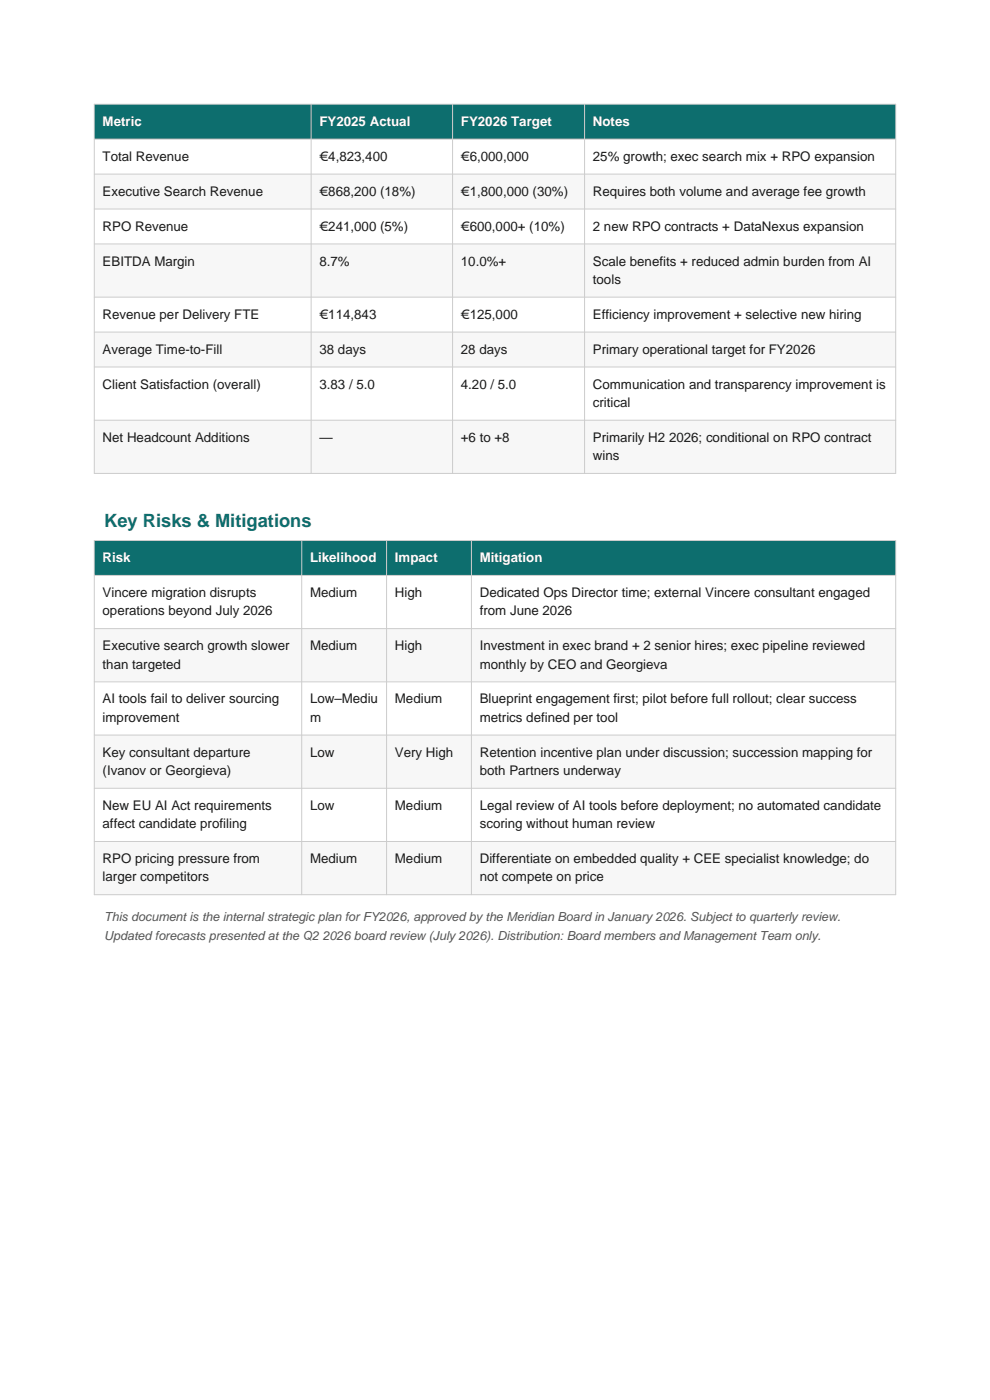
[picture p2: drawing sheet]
<svg xmlns="http://www.w3.org/2000/svg" width="210mm" height="297mm" viewBox="0 0 210 297" stroke-linecap="round" stroke-linejoin="round" font-family="sans-serif">
<defs><g id="words">
<text font-size="3.9" fill="#0d6e6e" x="22.1" y="111.8">Key Risks &amp; Mitigations</text>
<g font-size="2.8" fill="#fff">
<text x="21.8" y="26.7">Metric</text>
<text x="67.8" y="26.7">FY2025 Actual</text>
<text x="97.8" y="26.7">FY2026 Target</text>
<text x="125.8" y="26.7">Notes</text>
<text x="21.8" y="119.2">Risk</text>
<text x="65.8" y="119.2">Likelihood</text>
<text x="83.8" y="119.2">Impact</text>
<text x="101.8" y="119.2">Mitigation</text>
</g>
<g font-size="2.8" fill="#1a1a1a">
<text x="21.8" y="34.1">Total Revenue</text>
<text x="67.8" y="34.1">€4,823,400</text>
<text x="97.8" y="34.1">€6,000,000</text>
<text x="125.8" y="34.1">25% growth; exec search mix + RPO expansion</text>
<text x="21.8" y="41.5">Executive Search Revenue</text>
<text x="67.8" y="41.5">€868,200 (18%)</text>
<text x="97.8" y="41.5">€1,800,000 (30%)</text>
<text x="125.8" y="41.5">Requires both volume and average fee growth</text>
<text x="21.8" y="48.9">RPO Revenue</text>
<text x="67.8" y="48.9">€241,000 (5%)</text>
<text x="97.8" y="48.9">€600,000+ (10%)</text>
<text x="125.8" y="48.9">2 new RPO contracts + DataNexus expansion</text>
<text x="21.8" y="56.3">EBITDA Margin</text>
<text x="67.8" y="56.3">8.7%</text>
<text x="97.8" y="56.3">10.0%+</text>
<text x="125.8" y="56.3">Scale benefits + reduced admin burden from AI</text>
<text x="125.8" y="60.2">tools</text>
<text x="21.8" y="67.6">Revenue per Delivery FTE</text>
<text x="67.8" y="67.6">€114,843</text>
<text x="97.8" y="67.6">€125,000</text>
<text x="125.8" y="67.6">Efficiency improvement + selective new hiring</text>
<text x="21.8" y="75">Average Time-to-Fill</text>
<text x="67.8" y="75">38 days</text>
<text x="97.8" y="75">28 days</text>
<text x="125.8" y="75">Primary operational target for FY2026</text>
<text x="21.8" y="82.4">Client Satisfaction (overall)</text>
<text x="67.8" y="82.4">3.83 / 5.0</text>
<text x="97.8" y="82.4">4.20 / 5.0</text>
<text x="125.8" y="82.4">Communication and transparency improvement is</text>
<text x="125.8" y="86.3">critical</text>
<text x="21.8" y="93.7">Net Headcount Additions</text>
<text x="67.8" y="93.7">—</text>
<text x="97.8" y="93.7">+6 to +8</text>
<text x="125.8" y="93.7">Primarily H2 2026; conditional on RPO contract</text>
<text x="125.8" y="97.6">wins</text>
<text x="21.8" y="126.7">Vincere migration disrupts</text>
<text x="21.8" y="130.5">operations beyond July 2026</text>
<text x="65.8" y="126.7">Medium</text>
<text x="83.8" y="126.7">High</text>
<text x="101.8" y="126.7">Dedicated Ops Director time; external Vincere consultant engaged</text>
<text x="101.8" y="130.5">from June 2026</text>
<text x="21.8" y="137.9">Executive search growth slower</text>
<text x="65.8" y="137.9">Medium</text>
<text x="83.8" y="137.9">High</text>
<text x="101.8" y="137.9">Investment in exec brand + 2 senior hires; exec pipeline reviewed</text>
<text x="21.8" y="141.8">than targeted</text>
<text x="101.8" y="141.8">monthly by CEO and Georgieva</text>
<text x="21.8" y="149.2">AI tools fail to deliver sourcing</text>
<text x="65.8" y="149.2">Low–Mediu</text>
<text x="83.8" y="149.2">Medium</text>
<text x="101.8" y="149.2">Blueprint engagement first; pilot before full rollout; clear success</text>
<text x="21.8" y="153.1">improvement</text>
<text x="65.8" y="153.1">m</text>
<text x="101.8" y="153.1">metrics defined per tool</text>
<text x="21.8" y="160.5">Key consultant departure</text>
<text x="65.8" y="160.5">Low</text>
<text x="83.8" y="160.5">Very High</text>
<text x="101.8" y="160.5">Retention incentive plan under discussion; succession mapping for</text>
<text x="21.8" y="164.4">(Ivanov or Georgieva)</text>
<text x="101.8" y="164.4">both Partners underway</text>
<text x="21.8" y="171.8">New EU AI Act requirements</text>
<text x="65.8" y="171.8">Low</text>
<text x="83.8" y="171.8">Medium</text>
<text x="101.8" y="171.8">Legal review of AI tools before deployment; no automated candidate</text>
<text x="21.8" y="175.7">affect candidate profiling</text>
<text x="101.8" y="175.7">scoring without human review</text>
<text x="21.8" y="183.1">RPO pricing pressure from</text>
<text x="65.8" y="183.1">Medium</text>
<text x="83.8" y="183.1">Medium</text>
<text x="101.8" y="183.1">Differentiate on embedded quality + CEE specialist knowledge; do</text>
<text x="21.8" y="187">larger competitors</text>
<text x="101.8" y="187">not compete on price</text>
</g>
<g font-size="2.6" fill="#555">
<text x="22.1" y="195.5">This document is the internal strategic plan for FY2026, approved by the Meridian Board in January 2026. Subject to quarterly review.</text>
<text x="22.1" y="199.3">Updated forecasts presented at the Q2 2026 board review (July 2026). Distribution: Board members and Management Team only.</text>
</g>
</g></defs>
<path d="M20 22.1h170v7.4h-170z" fill-rule="evenodd" fill="#0d6e6e"/>
<path d="M20 29.5h170v7.4h-170z" fill-rule="evenodd" fill="#fff"/>
<path d="M20 36.9h170v7.4h-170z" fill-rule="evenodd" fill="#f7f7f7"/>
<path d="M20 44.3h170v7.4h-170z" fill-rule="evenodd" fill="#fff"/>
<path d="M20 51.7h170v11.3h-170z" fill-rule="evenodd" fill="#f7f7f7"/>
<path d="M20 63h170v7.4h-170z" fill-rule="evenodd" fill="#fff"/>
<path d="M20 70.4h170v7.5h-170z" fill-rule="evenodd" fill="#f7f7f7"/>
<path d="M20 77.9h170v11.2h-170z" fill-rule="evenodd" fill="#fff"/>
<path d="M20 89.1h170v11.3h-170z" fill-rule="evenodd" fill="#f7f7f7"/>
<path d="M20 22.1h170v78.3h-170zM20 29.5h170M20 36.9h170M66 22.1v78.3M96 22.1v78.3M124 22.1v78.3M20 44.3h170M20 51.7h170M20 63h170M20 70.4h170M20 77.9h170M20 89.1h170" fill="none" stroke="#ccc" stroke-width=".21"/>
<path d="M20 114.7h170v7.4h-170z" fill-rule="evenodd" fill="#0d6e6e"/>
<path d="M20 122.1h170v11.3h-170z" fill-rule="evenodd" fill="#fff"/>
<path d="M20 133.4h170v11.2h-170z" fill-rule="evenodd" fill="#f7f7f7"/>
<path d="M20 144.6h170v11.3h-170z" fill-rule="evenodd" fill="#fff"/>
<path d="M20 155.9h170v11.3h-170z" fill-rule="evenodd" fill="#f7f7f7"/>
<path d="M20 167.2h170v11.3h-170z" fill-rule="evenodd" fill="#fff"/>
<path d="M20 178.5h170v11.3h-170z" fill-rule="evenodd" fill="#f7f7f7"/>
<path d="M20 114.7h170v75.1h-170zM64 114.7v75.1M82 114.7v75.1M100 114.7v75.1M20 122.1h170M20 133.4h170M20 144.6h170M20 155.9h170M20 167.2h170M20 178.5h170" fill="none" stroke="#ccc" stroke-width=".21"/>
<use href="#words"/>
</svg>
